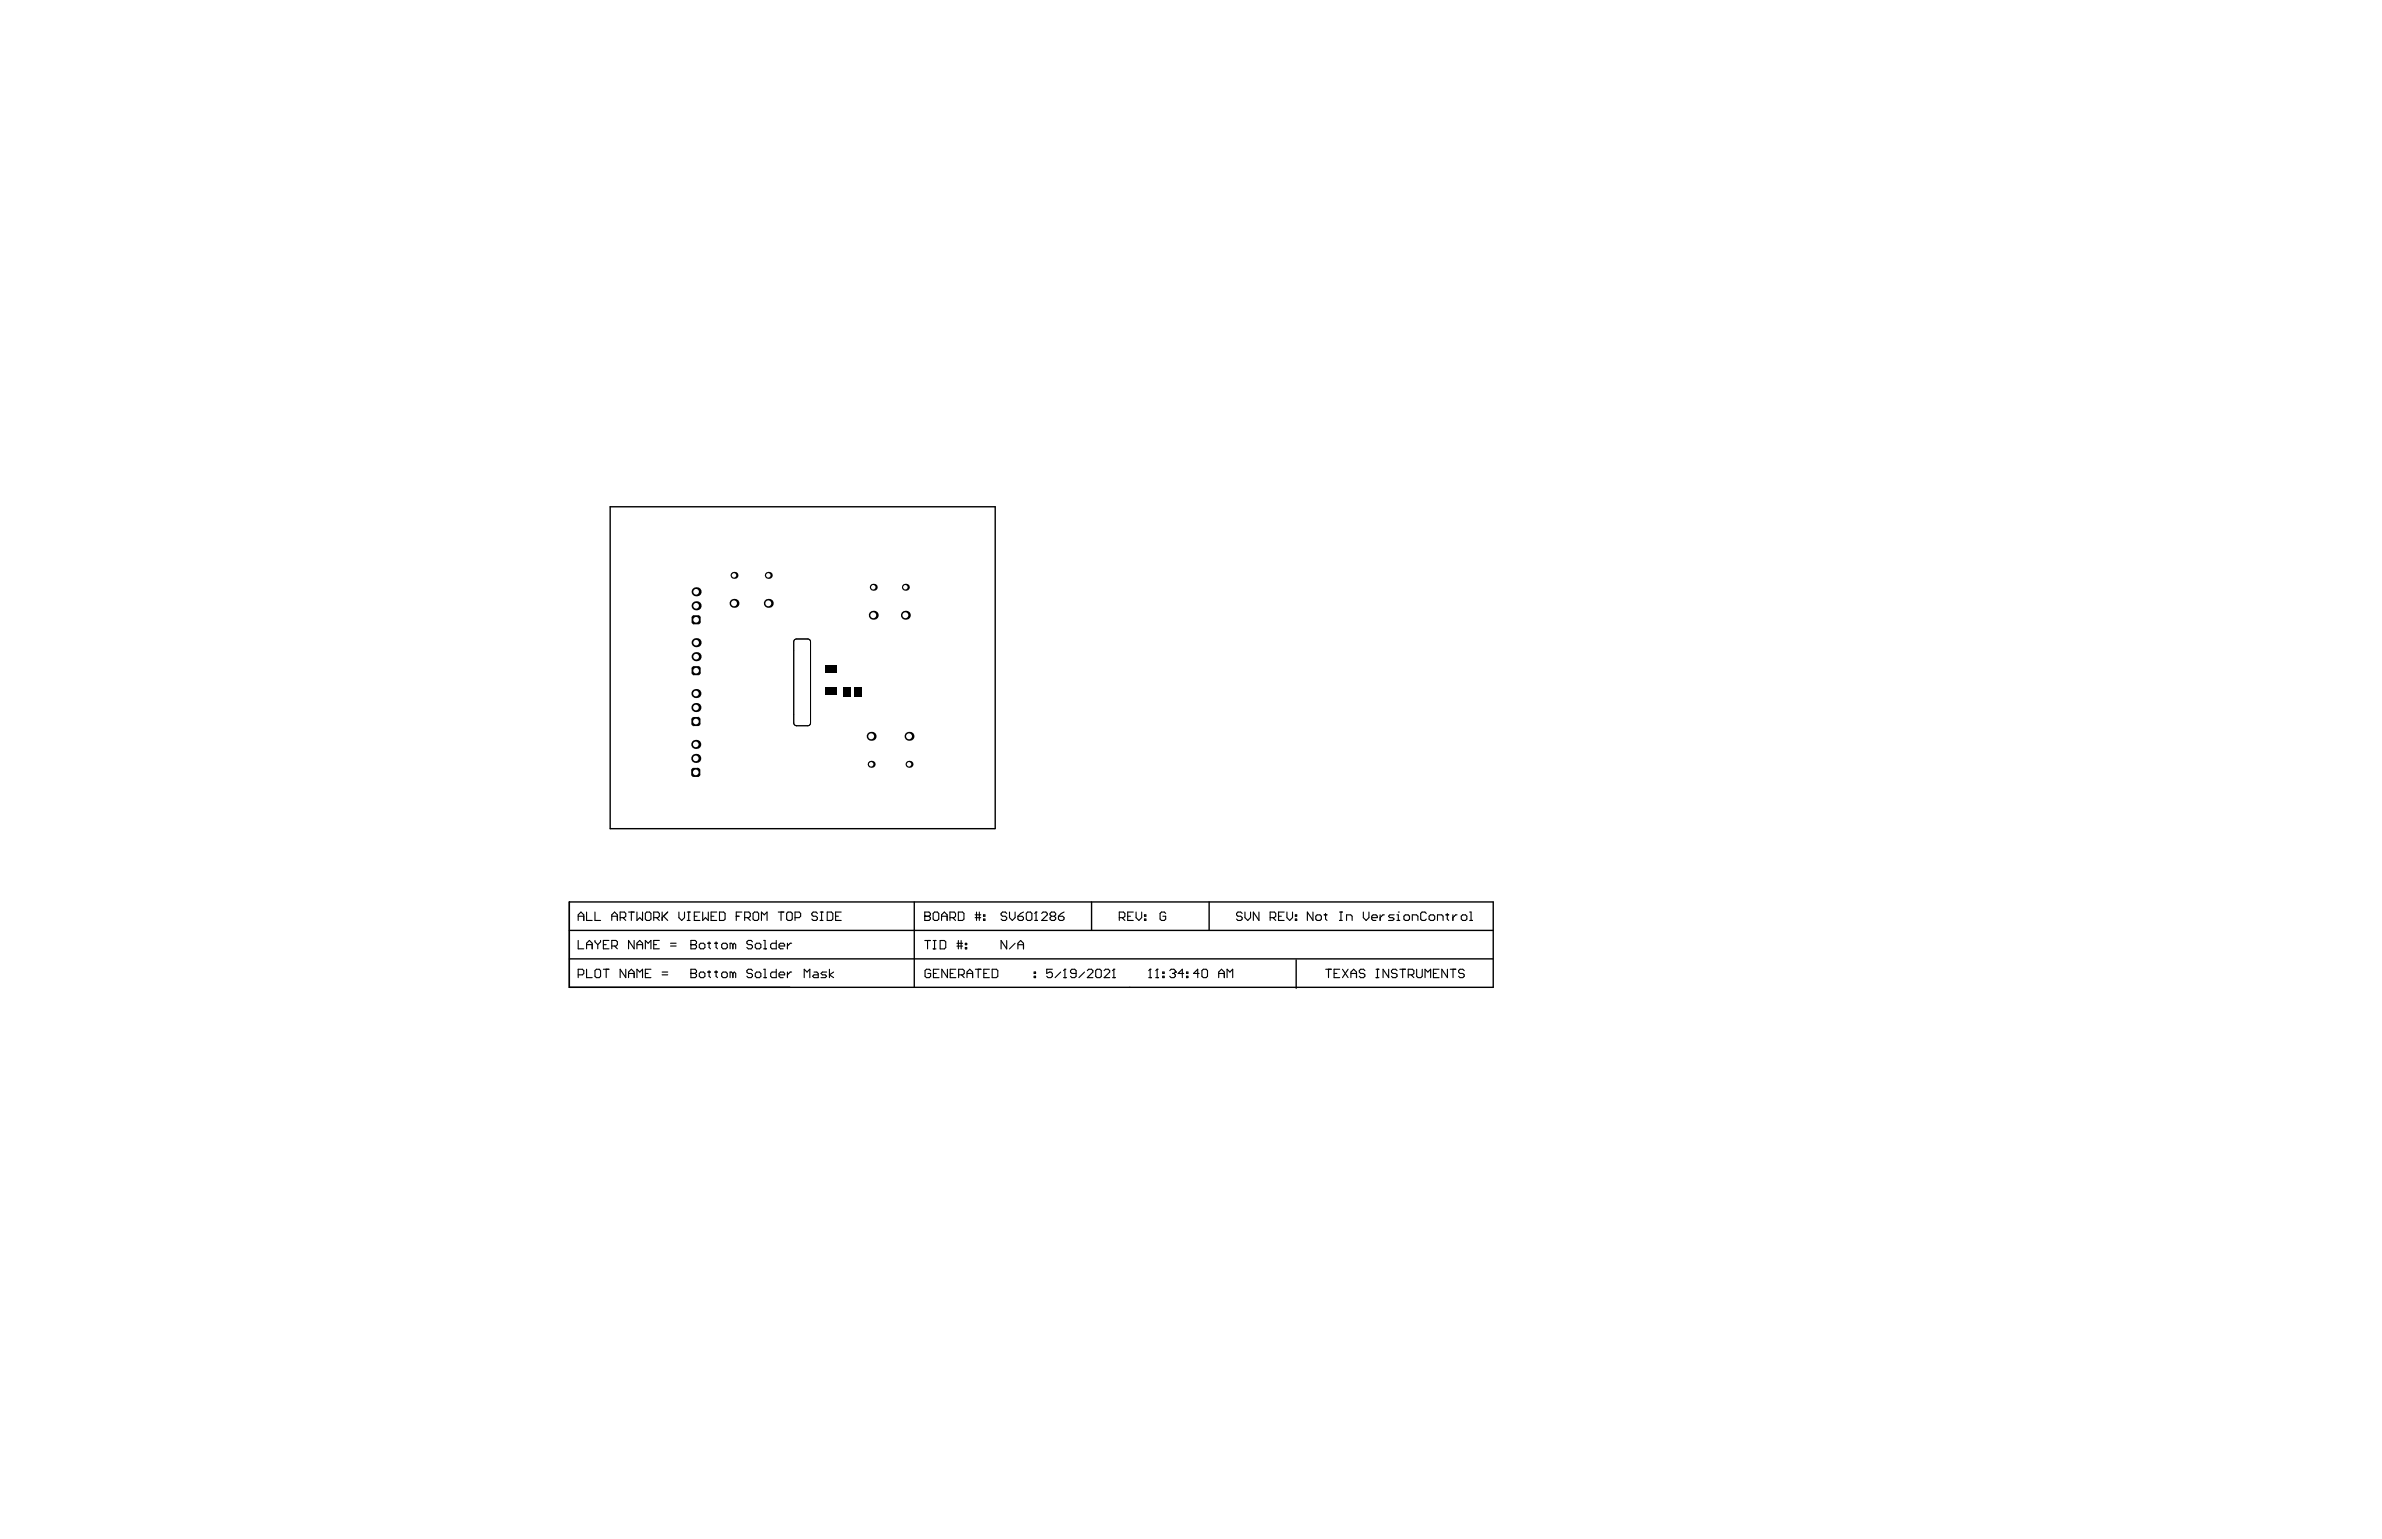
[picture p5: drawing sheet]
<svg xmlns="http://www.w3.org/2000/svg" width="432mm" height="279mm" viewBox="0 0 432 279" stroke-linecap="round" stroke-linejoin="round" font-family="sans-serif">
<path d="M144.1 115.9h2.4l.4 .4v14.9l-.4 .4h-2.2l-.4-.4v-14.9zM144.4 131.6l-.4-.3-.1-.2v-14.7l.1-.3 .4-.2h2h.3l.2 .5v14.7l-.2 .4-.3 .1h-2" fill="none" stroke="#000" stroke-width=".18"/>
<path d="M180.4 91.9h-69.8v58.4h69.8M180.4 91.9v58.3M103.2 163.5h167.5v15.5h-167.5zM103.2 173.9h167.4M103.2 168.7h167.5M165.7 163.5v15.5M197.9 163.5v5.2M219.2 163.5v5.2M235 174v5.2" fill="none" stroke="#000" stroke-width=".25"/>
<g fill="none" stroke="#000" stroke-width=".2">
<path d="M104.8 166.1h1M104.8 166.9v-1l.5-.5 .5 .5v1M104.8 170.5v1.5h1M104.8 176.8h.8l.2-.3v-.5l-.2-.3h-.8v1.6M106.3 165.4v1.5h1M106.3 172v-1l.5-.5 .5 .5v1M106.3 175.7v1.6h1M106.3 171.3h1M107.9 165.4v1.5h1M107.9 176l.2-.3h.5l.3 .3v1l-.3 .3h-.5l-.2-.3zM107.9 170.5v.3l.5 .5M108.4 171.3v.7"/>
<path d="M108.9 170.5v.3l-.5 .5M109.4 175.7h1M109.4 171.3h.5M109.9 175.7v1.6M110.4 170.5h-1v1.5h1M110.9 166.1h1M110.9 171.5h.8l.2-.2v-.5l-.2-.3h-.8v1.5M110.9 166.9v-1l.5-.5 .5 .5v1M111.4 171.5l.5 .5M112.4 166.4h.8l.2-.3v-.5l-.2-.2h-.8v1.5M112.9 166.4l.5 .5M113.4 175.7v1.6l-1-1.6v1.6"/>
<path d="M113.9 165.4h1.1M113.9 177.3v-1.1l.5-.5 .6 .5v1.1M113.9 176.5h1.1M114.4 165.4v1.5M115 170.5v1.5l-1.1-1.5v1.5M115.5 165.4v1.5l.5-.5 .5 .5v-1.5M115.5 172v-1l.5-.5 .5 .5v1M115.5 177.3v-1.6l.5 .5 .5-.5v1.6M115.5 171.3h1M117 165.6l.2-.2h.5l.3 .2v1l-.3 .3h-.5l-.2-.3zM117 176.5h.5M117 172v-1.5l.5 .5 .5-.5v1.5"/>
<path d="M118 175.7h-1v1.6h1M118.5 166.4h.8l.2-.3v-.5l-.2-.2h-.8v1.5M118.5 171.3h.5M119 166.4l.5 .5M119.5 170.5h-1v1.5h1M120 176.8h1M120 176.2h1M120 165.4v1.5M120.3 166.1l.7 .8M121 165.4l-1 1M121.5 171.5h1.1M121.5 171h1.1"/>
<path d="M123.1 165.4v1l.5 .5 .5-.5v-1M124.6 166.9h.5M124.6 165.4h.5M124.8 165.4v1.5M125.2 176.5h.1M125.2 171.3h.1M125.2 175.7h.8l.3 .3v.2l-.3 .3 .3 .3v.2l-.3 .3h-.8zM125.2 176.5h.8M125.2 170.5h.8l.3 .3v.2l-.3 .3 .3 .2v.3l-.3 .2h-.8zM125.2 171.3h.8M125.9 166.1h.5M126.8 176.5l.2-.3h.5l.3 .3v.5l-.3 .3h-.5l-.2-.3z"/>
<path d="M126.8 171.3l.2-.3h.5l.3 .3v.5l-.3 .2h-.5l-.2-.2zM126.9 165.4h-1v1.5h1M127.4 165.4v1.5l.5-.5 .5 .5v-1.5M128.3 176.2h.5M128.3 171h.5M128.5 170.8v1l.3 .2M128.5 176v1l.3 .3M128.9 166.1h.5M129.6 176.2h.5M129.6 171h.5M129.8 170.8v1l.3 .2M129.8 176v1l.3 .3"/>
<path d="M129.9 165.4h-1v1.5h1M130.4 165.4h.8l.2 .2v1l-.2 .3h-.8zM130.8 176.5l.3-.3h.5l.2 .3v.5l-.2 .3h-.5l-.3-.3zM130.8 171.3l.3-.3h.5l.2 .3v.5l-.2 .2h-.5l-.3-.2zM132.9 176.5l-.3-.3h-.3v1.1M132.9 171.3l-.3-.3h-.3v1M132.9 171.3v.7M132.9 176.5v.8M132.9 176.5l.2-.3 .3 .3v.8M132.9 171.3l.2-.3 .3 .3v.7M133.5 166.1h.5M134.5 165.4h-1v1.5"/>
<path d="M135 166.4h.8l.2-.3v-.5l-.2-.2h-.8v1.5M135.5 166.4l.5 .5M136.4 176l-.2-.3h-.6l-.2 .3v.2l.2 .3h.6l.2 .3v.2l-.2 .3h-.6l-.2-.3M136.4 170.8l-.2-.3h-.6l-.2 .3v.2l.2 .3h.6l.2 .2v.3l-.2 .2h-.6l-.2-.2M136.8 165.4h.5l.2 .2v1l-.2 .3h-.5l-.3-.3v-1zM136.9 176.5l.3-.3h.5l.2 .3v.5l-.2 .3h-.5l-.3-.3zM136.9 171.3l.3-.3h.5l.2 .3v.5l-.2 .2h-.5l-.3-.2zM138 166.9v-1.5l.5 .5 .5-.5v1.5M138.4 175.7h.3v1.6M138.4 177.3h.5M138.4 172h.5M138.4 170.5h.3v1.5"/>
<path d="M140.7 175.7v1.6h-.7l-.3-.3v-.5l.3-.3h.7M140.7 170.5v1.5h-.7l-.3-.2v-.5l.3-.3h.7M141.1 165.4h1M141.2 176.8h1v-.3l-.2-.3h-.5l-.3 .3v.5l.3 .3h.5M141.2 171.5h1v-.2l-.2-.3h-.5l-.3 .3v.5l.3 .2h.5M141.6 165.4v1.5M142.6 165.6l.3-.2h.5l.2 .2v1l-.2 .3h-.5l-.3-.3zM142.7 171v1M142.7 176.2v1.1M143.5 176.2h-.2l-.6 .6M143.5 171h-.2l-.6 .5M144.1 166.4h.8l.2-.3v-.5l-.2-.2h-.8v1.5"/>
<path d="M145.8 177.3v-1.6l.5 .5 .5-.5v1.6M147.6 176.2h.5l.2 .3v.8h-.7l-.3-.3 .3-.2h.7M148.2 165.6l-.3-.2h-.5l-.2 .2v.3l.2 .2h.5l.3 .3v.2l-.3 .3h-.5l-.2-.3M148.7 166.9h.5M148.7 165.4h.5M148.9 165.4v1.5M149.8 176.2h-.7l-.3 .3 .3 .3h.5l.2 .2-.2 .3h-.8M150 165.4h.7l.3 .2v1l-.3 .3h-.7zM150.4 175.7v1.6M151.1 176.2l-.7 .6 .7 .5M151.5 166.1h.5M152.5 165.4h-1v1.5h1"/>
<path d="M167.6 166.1h.1M167.6 165.4h.8l.3 .2v.3l-.3 .2 .3 .3v.2l-.3 .3h-.8zM167.6 166.1h.8M167.6 170.5h1.1M168.1 170.5v1.6M168.7 176l-.3-.3h-.5l-.2 .3v1l.2 .3h.5l.3-.3v-.5h-.5M169.2 165.6l.2-.2h.5l.3 .2v1l-.3 .3h-.5l-.2-.3zM169.2 172.1h.5M169.2 170.5h.5M169.2 176.5h.5M169.4 170.5v1.6M170.2 175.7h-1v1.6h1"/>
<path d="M170.4 170.5h.8l.2 .3v1l-.2 .3h-.8zM170.7 166.1h1M170.7 166.9v-1l.5-.5 .5 .5v1M171.7 175.7v1.6l-1-1.6v1.6M172.2 166.4h.8l.2-.3v-.5l-.2-.2h-.8v1.5M172.3 176.5h.5M172.7 166.4l.5 .5M173.3 175.7h-1v1.6h1M173.5 171.5h1M173.5 171h1M173.7 165.4h.8l.2 .2v1l-.2 .3h-.8zM173.7 170.5v1.6"/>
<path d="M173.8 176.8h.7l.3-.3v-.5l-.3-.3h-.7v1.6M174.2 170.5v1.6M174.3 176.8l.5 .5M175 171.8h.2v.3h-.2zM175 171h.2v.3h-.2zM175.3 176.5h1M175.3 177.3v-1.1l.5-.5 .5 .5v1.1M176.8 165.9h1M176.8 166.4h1M176.8 175.7h1M177 165.4v1.5M177.3 175.7v1.6"/>
<path d="M177.5 165.4v1.5M178.3 166.6h.2v.3h-.2zM178.3 165.9h.2v.2h-.2zM178.3 176.5h.5M179.4 175.7h-1.1v1.6h1.1M179.9 175.7h.7l.3 .3v1l-.3 .3h-.7zM182.5 165.6l-.3-.2h-.5l-.2 .2v.3l.2 .2h.5l.3 .3v.2l-.3 .3h-.5l-.2-.3M182.5 170.5v1.6l-1-1.6v1.6M183 165.4v1l.5 .5 .5-.5v-1M184 171l-1 1.1M184.5 166.1h.8l.2 .3v.2l-.2 .3h-.5l-.3-.3zM184.5 172.1v-1.1l.5-.5 .5 .5v1.1"/>
<path d="M184.5 171.3h1M185.5 165.4l-.5 .2-.5 .5M186 165.6l.3-.2h.5l.3 .2v1l-.3 .3h-.5l-.3-.3zM187.5 177h.2v.3h-.2zM187.5 176.2h.2v.3h-.2zM187.6 166.9h.5M187.8 165.4h.1M187.8 165.4v1.5M187.8 165.4l-.2 .2M188.8 165.6l.3-.2h.5l.2 .2v.3l-1 1h1M190.6 166.1l-.2 .3v.2l.2 .3h.5l.3-.3v-.2l-.3-.3M190.6 166.1l-.2-.2v-.3l.2-.2h.5l.3 .2v.3l-.3 .2"/>
<path d="M190.6 166.1h.5M190.8 175.7h-1.1v.8l.6-.3h.2l.3 .3v.5l-.3 .3h-.5l-.3-.3M191.9 166.1h.7l.3 .3v.2l-.3 .3h-.5l-.2-.3zM192.3 176.2l-1 1.1M192.8 177.3h.5M192.9 165.4l-.5 .2-.5 .5M193 175.7h.1M193 175.7v1.6M193 175.7l-.2 .3M195.1 176.5h-.8l-.2-.3v-.2l.2-.3h.5l.3 .3v1l-.3 .3h-.5l-.2-.3M196.6 176.2l-1 1.1M197.1 176l.3-.3h.5l.2 .3v.2l-1 1.1h1"/>
<path d="M198.9 175.7h.5l.2 .3v1l-.2 .3h-.5l-.3-.3v-1zM200.1 176l.3-.3h.5l.3 .3v.2l-1.1 1.1h1.1M201.7 177.3h.5M201.9 175.7h.1M201.9 175.7v1.6M201.9 175.7l-.2 .3M202.9 166.4h.8l.2-.3v-.5l-.2-.2h-.8v1.5M203.4 166.4l.5 .5M204.4 166.1h.5M205.4 165.4h-1v1.5h1M205.9 165.4v1l.6 .5 .5-.5v-1M207.5 166.6h.2v.3h-.2z"/>
<path d="M207.5 165.9h.2v.2h-.2zM208.2 177.3h.5M208.5 175.7h.1M208.5 175.7v1.6M208.5 175.7l-.3 .3M209.5 177.3h.5M209.8 175.7h.1M209.8 175.7v1.6M209.8 175.7l-.3 .3M210.8 177h.2v.3h-.2zM210.8 176.2h.2v.3h-.2zM211.3 165.6l-.2-.2h-.6l-.2 .2v1l.2 .3h.6l.2-.3v-.5h-.5"/>
<path d="M212 176l.3-.3h.5l.3 .3v.2M212.6 176.5h.2M212.8 176.5l.3 .3v.2l-.3 .3h-.5l-.3-.3M213.1 176.2h.1M213.1 176.2l-.3 .3M214.6 176.5h-1l.7-.8v1.6M215.1 177h.2v.3h-.2zM215.1 176.2h.2v.3h-.2zM217.4 176.5h-1l.7-.8v1.6M218.1 175.7h.5l.3 .3v1l-.3 .3h-.5l-.2-.3v-1zM220.9 176.5h1M220.9 177.3v-1.1l.5-.5 .5 .5v1.1"/>
<path d="M222.4 177.3v-1.6l.5 .5 .6-.5v1.6M225.2 165.6l-.3-.2h-.5l-.2 .2v.3l.2 .2h.5l.3 .3v.2l-.3 .3h-.5l-.2-.3M225.7 165.4v1l.5 .5 .5-.5v-1M228.2 165.4v1.5l-1-1.5v1.5M230.2 166.4h.8l.3-.3v-.5l-.3-.2h-.8v1.5M230.8 166.4l.5 .5M231.8 166.1h.5M232.8 165.4h-1v1.5h1M233.3 165.4v1l.5 .5 .5-.5v-1M234.8 166.6h.3v.3h-.3zM234.8 165.9h.3v.2h-.3zM238 165.4v1.5l-1-1.5v1.5"/>
<path d="M238.8 165.9h.5l.2 .2v.5l-.2 .3h-.5l-.3-.3v-.5zM240 165.9h.5M240.3 165.6v1l.2 .3M240.3 175.7h1M240.8 175.7v1.6M241.8 176.5h.5M242.8 166.9h.5M242.8 165.4h.5M242.9 175.7h-1.1v1.6h1.1M243.1 165.4v1.5M243.4 175.7l1 1.6M244.1 166.9v-1h.8l.2 .2v.8"/>
<path d="M244.4 175.7l-1 1.6M244.9 176.5h1M244.9 177.3v-1.1l.5-.5 .5 .5v1.1M247.1 165.4v1l.5 .5 .6-.5v-1M247.4 176l-.2-.3h-.5l-.3 .3v.2l.3 .3h.5l.2 .3v.2l-.2 .3h-.5l-.3-.3M248.7 166.4h1v-.3l-.3-.2h-.5l-.2 .2v.5l.2 .3h.5M249.4 175.7h.6M249.4 177.3h.6M249.7 175.7v1.6M250.2 165.9v1M250.9 165.9h-.2l-.5 .5M251.7 175.7v1.6l-1-1.6v1.6"/>
<path d="M252.7 165.9h-.7l-.3 .2 .3 .3h.5l.2 .2-.2 .3h-.8M253.2 166.9h.5M253.2 165.9h.3v1M253.3 176l-.3-.3h-.5l-.3 .3v.2l.3 .3h.5l.3 .3v.2l-.3 .3h-.5l-.3-.3M253.5 165.4h.1M253.8 175.7h1M254.3 175.7v1.6M254.7 165.9h.6l.2 .2v.5l-.2 .3h-.6l-.2-.3v-.5zM255.3 176.8h.7l.3-.3v-.5l-.3-.3h-.7v1.6M255.8 176.8l.5 .5M256 166.9v-1h.8l.2 .2v.8M256.8 175.7v1.3l.3 .3h.5l.2-.3v-1.3"/>
<path d="M258.3 177.3v-1.6l.5 .5 .5-.5v1.6M258.6 165.6l-.3-.2h-.5l-.3 .2v1l.3 .3h.5l.3-.3M259.3 165.9h.5l.3 .2v.5l-.3 .3h-.5l-.2-.3v-.5zM259.8 176.5h.6M260.6 166.9v-1h.7l.3 .2v.8M260.9 175.7h-1.1v1.6h1.1M262.1 165.9h.5M262.4 165.6v1l.2 .3M262.4 175.7v1.6l-1-1.6v1.6M262.9 175.7h1M263.4 165.9v1M263.4 175.7v1.6"/>
<path d="M264.1 165.9h-.2l-.5 .5M265.1 165.9h.6l.2 .2v.5l-.2 .3h-.6l-.2-.3v-.5zM265.4 176l-.2-.3h-.5l-.3 .3v.2l.3 .3h.5l.2 .3v.2l-.2 .3h-.5l-.3-.3M266.4 166.9h.5M266.4 165.4h.3v1.5"/>
</g>
<circle cx="164.8" cy="138.6" r=".63" fill="#000"/>
<circle cx="164.8" cy="138.6" r=".41" fill="#fff"/>
<circle cx="157.9" cy="133.5" r=".81" fill="#000"/>
<circle cx="157.9" cy="133.5" r=".53" fill="#fff"/>
<circle cx="164.8" cy="133.5" r=".81" fill="#000"/>
<circle cx="164.8" cy="133.5" r=".53" fill="#fff"/>
<circle cx="133.1" cy="109.4" r=".81" fill="#000"/>
<circle cx="133.1" cy="109.4" r=".53" fill="#fff"/>
<circle cx="133.1" cy="104.3" r=".63" fill="#000"/>
<circle cx="133.1" cy="104.3" r=".41" fill="#fff"/>
<circle cx="139.3" cy="109.4" r=".81" fill="#000"/>
<circle cx="139.3" cy="109.4" r=".53" fill="#fff"/>
<circle cx="139.3" cy="104.3" r=".63" fill="#000"/>
<circle cx="139.3" cy="104.3" r=".41" fill="#fff"/>
<circle cx="157.9" cy="138.6" r=".63" fill="#000"/>
<circle cx="157.9" cy="138.6" r=".41" fill="#fff"/>
<circle cx="164.1" cy="111.6" r=".81" fill="#000"/>
<circle cx="164.1" cy="111.6" r=".53" fill="#fff"/>
<circle cx="158.3" cy="106.5" r=".63" fill="#000"/>
<circle cx="158.3" cy="106.5" r=".41" fill="#fff"/>
<circle cx="164.1" cy="106.5" r=".63" fill="#000"/>
<circle cx="164.1" cy="106.5" r=".41" fill="#fff"/>
<circle cx="126.1" cy="137.5" r=".82" fill="#000"/>
<circle cx="126.1" cy="137.5" r=".51" fill="#fff"/>
<circle cx="126.2" cy="119.1" r=".82" fill="#000"/>
<circle cx="126.2" cy="119.1" r=".51" fill="#fff"/>
<circle cx="126.1" cy="135" r=".82" fill="#000"/>
<circle cx="126.1" cy="135" r=".51" fill="#fff"/>
<circle cx="126.2" cy="128.3" r=".82" fill="#000"/>
<circle cx="126.2" cy="128.3" r=".51" fill="#fff"/>
<circle cx="126.2" cy="125.8" r=".82" fill="#000"/>
<circle cx="126.2" cy="125.8" r=".51" fill="#fff"/>
<path d="M125.4 121.2l.4-.4h.8l.4 .4v.8l-.4 .4h-.8l-.4-.4z" fill-rule="evenodd" fill="#000"/>
<g fill="#000">
<path d="M125.4 121.2h.4zM125.6 120.8h.2v.4h-.4z"/>
<path d="M125.8 122v.4zM125.4 122h.4v.4h-.2z"/>
<path d="M126.6 122h.4zM126.6 122h.4l-.2 .4h-.2z"/>
<path d="M126.6 120.8v.4zM126.6 120.8l.4 .2v.2h-.4z"/>
</g>
<circle cx="126.2" cy="121.6" r=".51" fill="#fff"/>
<circle cx="126.2" cy="116.5" r=".82" fill="#000"/>
<circle cx="126.2" cy="116.5" r=".51" fill="#fff"/>
<path d="M125.8 111.6h.8l.4 .4v.8l-.4 .4h-.8l-.4-.4v-.8z" fill-rule="evenodd" fill="#000"/>
<g fill="#000">
<path d="M125.4 112h.4zM125.6 111.6h.2v.4h-.4z"/>
<path d="M125.8 112.8v.4zM125.4 112.8h.4v.4l-.4-.2z"/>
<path d="M126.6 112.8h.4zM126.6 112.8h.4l-.2 .3-.2 .1z"/>
<path d="M126.6 111.6v.4zM126.6 111.6h.2l.2 .4h-.4z"/>
</g>
<circle cx="126.2" cy="112.4" r=".51" fill="#fff"/>
<circle cx="126.2" cy="109.8" r=".82" fill="#000"/>
<circle cx="126.2" cy="109.8" r=".51" fill="#fff"/>
<circle cx="158.3" cy="111.6" r=".81" fill="#000"/>
<circle cx="158.3" cy="111.6" r=".53" fill="#fff"/>
<path d="M125.3 130.4l.5-.4h.7l.5 .4v.8l-.5 .4h-.7l-.5-.4z" fill-rule="evenodd" fill="#000"/>
<g fill="#000">
<path d="M125.3 130.4h.5zM125.5 130.1l.3-.1v.4h-.5z"/>
<path d="M125.8 131.2v.4zM125.3 131.2h.5v.4h-.3z"/>
<path d="M126.5 131.2h.5zM126.5 131.2h.5l-.2 .4h-.3z"/>
<path d="M126.5 130v.4zM126.5 130l.4 .2 .1 .2h-.5z"/>
</g>
<circle cx="126.2" cy="130.8" r=".51" fill="#fff"/>
<path d="M125.3 139.7l.4-.5h.8l.5 .5v.7l-.5 .5h-.8l-.4-.5z" fill-rule="evenodd" fill="#000"/>
<g fill="#000">
<path d="M125.3 139.7h.4zM125.5 139.3l.2-.1v.5h-.4z"/>
<path d="M126.5 139.2v.5zM126.5 139.2l.4 .2 .1 .3h-.5z"/>
<path d="M125.7 140.4v.5zM125.3 140.4h.4v.5l-.3-.2z"/>
<path d="M126.5 140.4h.5zM126.5 140.4h.5l-.3 .4-.2 .1z"/>
</g>
<circle cx="126.1" cy="140" r=".51" fill="#fff"/>
<circle cx="126.2" cy="107.3" r=".82" fill="#000"/>
<circle cx="126.2" cy="107.3" r=".51" fill="#fff"/>
<g fill="#000">
<path d="M149.7 124.5h2v1.4h-2z" fill-rule="evenodd"/>
<path d="M149.7 120.6h2v1.4h-2z" fill-rule="evenodd"/>
<path d="M152.9 124.7h1.4v1.7h-1.4z" fill-rule="evenodd"/>
<path d="M154.9 124.7h1.4v1.7h-1.4z" fill-rule="evenodd"/>
</g>
</svg>
